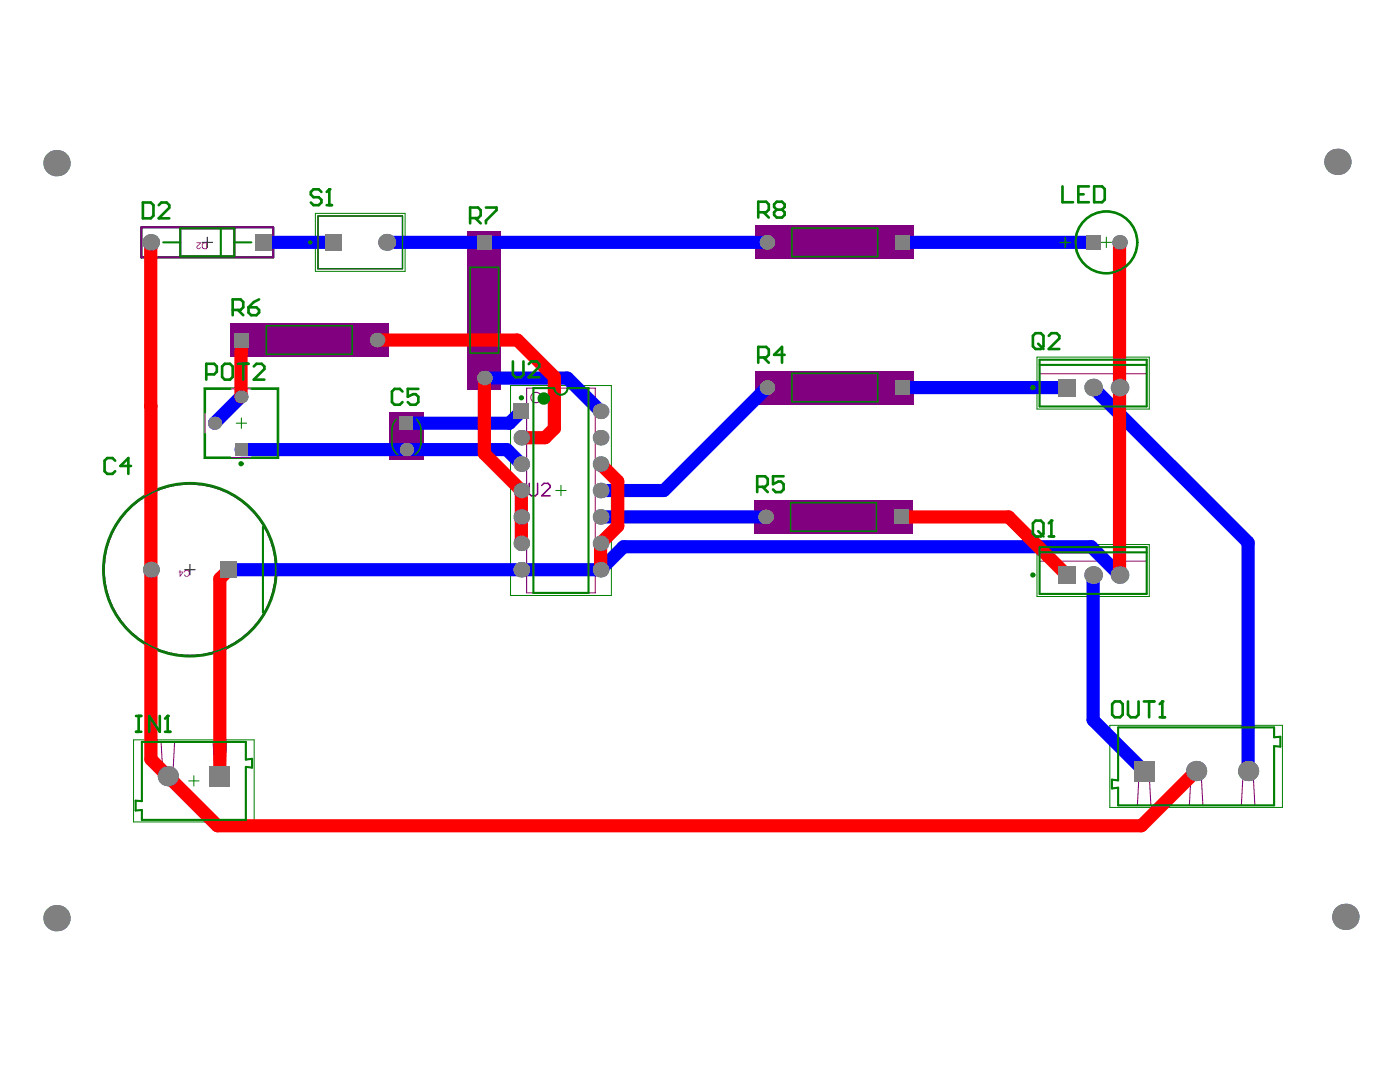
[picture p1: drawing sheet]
<svg xmlns="http://www.w3.org/2000/svg" width="279mm" height="216mm" viewBox="0 0 279 216" stroke-linecap="round" stroke-linejoin="round" font-family="sans-serif">
<path d="M40.3 48.4h2.1M41.4 47.3v2.1M36.9 113.7h2M37.9 112.6v2.1" fill="none" stroke="#000" stroke-width=".21"/>
<g fill="#008000">
<path d="M151.1 46.4h6.7v-1.1h17.6v1.1h6.7v3.9h-6.7v1.2h-17.6v-1.2h-6.7z"/>
<path d="M94.7 46.4h3.9v6.7h1.2v17.6h-1.2v6.7h-3.9v-6.7h-1.1v-17.6h1.1z"/>
<path d="M150.8 101.2h6.7v-1.2h17.7v1.2h6.7v3.9h-6.7v1.2h-17.7v-1.2h-6.7z"/>
<path d="M151.1 75.4h6.7v-1.2h17.6v1.2h6.7v3.9h-6.7v1.1h-17.6v-1.1h-6.7z"/>
<path d="M46.2 65.9h6.7v-1.2h17.6v1.2h6.7v3.9h-6.7v1.2h-17.6v-1.2h-6.7z"/>
<path d="M78 82.6h6.3v9h-6.3z"/>
</g>
<path d="M62.9 42.6h17.9v11.5h-17.9zM40.7 77.4h14.9v14.1h-14.9zM101.9 76.9h20.1v41.9h-20.1zM207 71.3h22.4v10.3h-22.4zM207 108.7h22.4v10.3h-22.4zM26.7 147.6h24v16.4h-24zM37.7 155.8h2M38.7 154.8v2.1M221.5 144.7h34.4v16.4h-34.4zM237.7 152.9h2.1M238.7 151.9v2.1" fill="none" stroke="#008000" stroke-width=".2"/>
<g fill="none" stroke="#008000" stroke-width=".21">
<path d="M219.8 48.4h2M220.8 47.3v2.1M217.1 77.3h2.1M218.2 76.3v2.1M47.1 84.4h2.1M48.2 83.4v2.1M110.9 97.9h2.1M112 96.8v2.1M217.1 114.7h2.1M218.2 113.7v2.1"/>
<circle cx="220.8" cy="48.4" r="6.3"/>
</g>
<g fill="none" stroke="#008000" stroke-width=".41">
<path d="M28.2 45.4h26.3v6h-26.3z"/>
<circle cx="37.9" cy="113.7" r="17.3"/>
</g>
<path d="M94.7 46.4h3.9v6.7h1.2v17.6h-1.2v6.7h-3.9v-6.7h-1.1v-17.6h1.1zM151.1 46.4h6.7v-1.1h17.6v1.1h6.7v3.9h-6.7v1.2h-17.6v-1.2h-6.7zM46.2 65.9h6.7v-1.2h17.6v1.2h6.7v3.9h-6.7v1.2h-17.6v-1.2h-6.7zM151.1 75.4h6.7v-1.2h17.6v1.2h6.7v3.9h-6.7v1.1h-17.6v-1.1h-6.7zM78 82.6h6.3v9h-6.3zM150.8 101.2h6.7v-1.2h17.7v1.2h6.7v3.9h-6.7v1.2h-17.7v-1.2h-6.7z" fill="none" stroke="#008000" stroke-width=".32"/>
<g fill="none" stroke="#800080" stroke-width=".21">
<path d="M40.9 77.6h14.5v13.7h-14.5zM105.1 77.4h13.7v40.9h-13.7zM207.5 71.8h21.3v9.3h-21.3zM207.5 74.6h21.3M207.5 112h21.3M207.5 109.2h21.3v9.3h-21.3zM28.3 148h20.8v3.6l1.2-.2v1.8l-1.2-.2v10.6h-20.8v-2l-1.2 .1v-1.9l1.2 .1zM32.2 148l.4 7.5a.93 .93 0 0 0 .9 .9 .93 .93 0 0 0 .9-.9l.4-7.5M42.5 148l.4 7.5M45.2 148l-.4 7.5a.93 .93 0 0 1-.9 .9 .93 .93 0 0 1-1-.9M223.2 145.1h31.1v2l1.2-.1v2l-1.2-.1v11.8h-31.1v-3.5l-1.3 .1v-1.7l1.3 .1zM227 160.7l.4-7.5a.93 .93 0 0 1 .9-.9 .93 .93 0 0 1 1 .9l.4 7.5"/>
<path d="M237.4 160.7l.4-7.5a.93 .93 0 0 1 .9-.9 .93 .93 0 0 1 .9 .9l.5 7.5M247.7 160.7l.5-7.5a.93 .93 0 0 1 .9-.9 .93 .93 0 0 1 .9 .9l.4 7.5"/>
<circle cx="220.8" cy="48.4" r="6.1"/>
<circle cx="107" cy="79.3" r="1.04"/>
</g>
<path d="M63.5 43.1h16.8v10.5h-16.8z" fill="none" stroke="#800080" stroke-width=".26"/>
<g fill="none" stroke="#800080" stroke-width=".41">
<path d="M36 45.6h10.8v5.6h-10.8z"/>
<circle cx="61.9" cy="48.4" r=".21"/>
</g>
<g fill="none" stroke="#800080" stroke-width=".2">
<path d="M94.1 53.6h5.1v16.6h-5.1zM96.7 48.4v5.2M153.1 48.4h5.2M158.3 45.8h16.6v5.1h-16.6zM174.9 48.4h5.3M48.2 67.9h5.2M53.4 65.3h16.6v5.1h-16.6zM70 67.9h5.3M96.7 70.2v5.2M153.1 77.3h5.2M158.3 74.8h16.6v5.1h-16.6zM174.9 77.3h5.3"/>
<path d="M79.1 84.1a2.64 2.64 0 0 1 2.9-.8 2.64 2.64 0 0 1 1.8 2.5v2.6a2.64 2.64 0 0 1-2.7 2.6 2.64 2.64 0 0 1-2.6-2.6l.1-3.2zM152.8 103.1h5.2M158 100.6h16.6v5.1h-16.6zM174.6 103.1h5.3"/>
</g>
<circle cx="37.9" cy="113.7" r="17.1" fill="none" stroke="#800080" stroke-width=".31"/>
<g fill="#800080">
<path d="M150.8 45h31.6v6.7h-31.6z"/>
<path d="M93.3 46.1h6.7v31.6h-6.7z"/>
<path d="M150.6 99.8h31.5v6.7h-31.5z"/>
<path d="M150.8 74h31.6v6.7h-31.6z"/>
<path d="M45.9 64.5h31.6v6.7h-31.6z"/>
<path d="M77.7 82.3h6.8v9.5h-6.8z"/>
</g>
<path d="M28.2 45.4h26.3v6h-26.3z" fill="none" stroke="#800080" stroke-width=".41"/>
<g fill="#800080">
<path d="M39.2 48.4h.9l-.4 .5a.32 .32 0 0 0-.3 .4 .32 .32 0 0 0 .3 .3l.2-.3 .2 .1a.44 .44 0 0 1-.8 .2 .44 .44 0 0 1 .2-.8l.3-.3h-.6z"/>
<path d="M36.9 113.8l.4-.1a.65 .65 0 0 1 .5 1 .65 .65 0 0 1-1.1 0l.2-.1a.46 .46 0 0 0 .7 .2 .46 .46 0 0 0 0-.8 .36 .36 0 0 0-.4-.1 .36 .36 0 0 0-.3 .3h-.2z"/>
<path d="M40.5 48.6v.2a.51 .51 0 0 0 .3 .8h.4v-1.1zM40.4 48.6l.2-.2h.7v1.3h-.6a.69 .69 0 0 1-.3-1.1z"/>
<path d="M36 114.2v.6l.4-.6zM35.8 113.7h.2v.3h.6l-.6 1h-.2v-.8h-.1v-.2h.1z"/>
</g>
<path d="M105.6 96.4v2.1l.4 .4h.9l.4-.4v-2.1M108.1 96.9l.4-.5h.9l.4 .5v.4l-1.7 1.6h1.7" fill="none" stroke="#800080" stroke-width=".31"/>
<g fill="none" stroke="#00f" stroke-width="2.6">
<path d="M52.7 48.4h13.9M77.2 48.4h75.9M180.2 48.4h38M48.1 79.2l-5.3 5.2M96.7 75.4h16.5l6.7 6.7M153.1 77.3l-20.6 20.6h-12.6M180.2 77.3h32.7M218.2 77.3l30.9 30.9v45.7M48.1 89.7h53l2.9 2.9M104 82.1l-2.3 2.3h-20.6M45.7 113.7h74.2l4.5-4.6h93.4l5.6 5.6M119.9 103.1h32.9"/>
<path d="M218.2 114.7v29l10.1 10.2"/>
</g>
<g fill="#808080">
<path d="M46.8 88.4h2.6v2.6h-2.6z" fill-rule="evenodd"/>
<path d="M44.1 112.1h3.2v3.2h-3.2z" fill-rule="evenodd"/>
<path d="M79.8 83.1h2.6v2.7h-2.6z" fill-rule="evenodd"/>
<path d="M102.5 80.5h3.1v3.1h-3.1z" fill-rule="evenodd"/>
<path d="M46.7 66.4h2.9v2.9h-2.9z" fill-rule="evenodd"/>
<path d="M64.9 46.7h3.4v3.4h-3.4z" fill-rule="evenodd"/>
<path d="M95.2 46.9h2.9v2.9h-2.9z" fill-rule="evenodd"/>
<path d="M51 46.7h3.3v3.3h-3.3z" fill-rule="evenodd"/>
<path d="M211.1 113h3.6v3.5h-3.6z" fill-rule="evenodd"/>
<path d="M178.4 101.7h2.9v2.9h-2.9z" fill-rule="evenodd"/>
<path d="M226.3 151.8h4.1v4.1h-4.1z" fill-rule="evenodd"/>
<path d="M178.7 46.9h2.9v2.9h-2.9z" fill-rule="evenodd"/>
<path d="M216.7 46.9h2.9v2.9h-2.9z" fill-rule="evenodd"/>
<path d="M211.1 75.6h3.6v3.5h-3.6z" fill-rule="evenodd"/>
<path d="M178.7 75.9h2.9v2.9h-2.9z" fill-rule="evenodd"/>
<path d="M41.9 152.9h4v4h-4z" fill-rule="evenodd"/>
</g>
<g fill="#808080">
<circle cx="119.9" cy="92.6" r="1.55"/>
<circle cx="81.1" cy="89.7" r="1.31"/>
<circle cx="30.1" cy="113.7" r="1.6"/>
<circle cx="104" cy="113.7" r="1.55"/>
<circle cx="104" cy="108.4" r="1.55"/>
<circle cx="119.9" cy="108.4" r="1.55"/>
<circle cx="104" cy="103.1" r="1.55"/>
<circle cx="119.9" cy="103.1" r="1.55"/>
<circle cx="104" cy="97.9" r="1.55"/>
<circle cx="119.9" cy="97.9" r="1.55"/>
<circle cx="104" cy="92.6" r="1.55"/>
<circle cx="104" cy="87.3" r="1.55"/>
<circle cx="119.9" cy="87.3" r="1.55"/>
<circle cx="42.8" cy="84.4" r="1.29"/>
<circle cx="119.9" cy="82.1" r="1.55"/>
<circle cx="48.1" cy="79.2" r="1.29"/>
<circle cx="96.7" cy="75.4" r="1.45"/>
<circle cx="75.3" cy="67.9" r="1.45"/>
<circle cx="77.2" cy="48.4" r="1.69"/>
<circle cx="249.1" cy="153.9" r="2.02"/>
<circle cx="268.5" cy="182.9" r="2.63"/>
<circle cx="153.1" cy="77.3" r="1.45"/>
<circle cx="223.4" cy="77.3" r="1.76"/>
<circle cx="266.9" cy="32.3" r="2.63"/>
<circle cx="223.4" cy="114.7" r="1.76"/>
<circle cx="218.2" cy="114.7" r="1.76"/>
<circle cx="152.8" cy="103.1" r="1.45"/>
<circle cx="238.7" cy="153.9" r="2.02"/>
<circle cx="153.1" cy="48.4" r="1.45"/>
<circle cx="223.4" cy="48.4" r="1.45"/>
<circle cx="119.9" cy="113.7" r="1.55"/>
<circle cx="218.2" cy="77.3" r="1.76"/>
<circle cx="11.3" cy="183.2" r="2.63"/>
<circle cx="30.1" cy="48.4" r="1.66"/>
<circle cx="11.3" cy="32.6" r="2.63"/>
<circle cx="33.5" cy="154.9" r="2.02"/>
</g>
<path d="M30.1 48.4v103.1l13.3 13.3h184.4l10.9-10.9M223.4 48.4v66.3M48.2 67.9l-.1 11.3M75.3 67.9h28l7.3 7.3v10.3l-1.8 1.8h-4.8M96.7 75.4v15.1l7.3 7.4v10.5M119.9 92.6l3.4 3.4v9l-3.4 3.4v5.3M45.7 113.7l-1.8 1.8v39.4M179.9 103.1h21.4l11.6 11.6" fill="none" stroke="#f00" stroke-width="2.6"/>
<g fill="#808080">
<path d="M46.8 88.4h2.6v2.6h-2.6z" fill-rule="evenodd"/>
<path d="M44.1 112.1h3.2v3.2h-3.2z" fill-rule="evenodd"/>
<path d="M79.8 83.1h2.6v2.7h-2.6z" fill-rule="evenodd"/>
<path d="M102.5 80.5h3.1v3.1h-3.1z" fill-rule="evenodd"/>
<path d="M46.7 66.4h2.9v2.9h-2.9z" fill-rule="evenodd"/>
<path d="M64.9 46.7h3.4v3.4h-3.4z" fill-rule="evenodd"/>
<path d="M95.2 46.9h2.9v2.9h-2.9z" fill-rule="evenodd"/>
<path d="M51 46.7h3.3v3.3h-3.3z" fill-rule="evenodd"/>
<path d="M211.1 113h3.6v3.5h-3.6z" fill-rule="evenodd"/>
<path d="M178.4 101.7h2.9v2.9h-2.9z" fill-rule="evenodd"/>
<path d="M226.3 151.8h4.1v4.1h-4.1z" fill-rule="evenodd"/>
<path d="M178.7 46.9h2.9v2.9h-2.9z" fill-rule="evenodd"/>
<path d="M216.7 46.9h2.9v2.9h-2.9z" fill-rule="evenodd"/>
<path d="M211.1 75.6h3.6v3.5h-3.6z" fill-rule="evenodd"/>
<path d="M178.7 75.9h2.9v2.9h-2.9z" fill-rule="evenodd"/>
<path d="M41.9 152.9h4v4h-4z" fill-rule="evenodd"/>
</g>
<g fill="#808080">
<circle cx="119.9" cy="92.6" r="1.55"/>
<circle cx="81.1" cy="89.7" r="1.31"/>
<circle cx="30.1" cy="113.7" r="1.6"/>
<circle cx="104" cy="113.7" r="1.55"/>
<circle cx="104" cy="108.4" r="1.55"/>
<circle cx="119.9" cy="108.4" r="1.55"/>
<circle cx="104" cy="103.1" r="1.55"/>
<circle cx="119.9" cy="103.1" r="1.55"/>
<circle cx="104" cy="97.9" r="1.55"/>
<circle cx="119.9" cy="97.9" r="1.55"/>
<circle cx="104" cy="92.6" r="1.55"/>
<circle cx="104" cy="87.3" r="1.55"/>
<circle cx="119.9" cy="87.3" r="1.55"/>
<circle cx="42.8" cy="84.4" r="1.29"/>
<circle cx="119.9" cy="82.1" r="1.55"/>
<circle cx="48.1" cy="79.2" r="1.29"/>
<circle cx="96.7" cy="75.4" r="1.45"/>
<circle cx="75.3" cy="67.9" r="1.45"/>
<circle cx="77.2" cy="48.4" r="1.69"/>
<circle cx="249.1" cy="153.9" r="2.02"/>
<circle cx="268.5" cy="182.9" r="2.63"/>
<circle cx="153.1" cy="77.3" r="1.45"/>
<circle cx="223.4" cy="77.3" r="1.76"/>
<circle cx="266.9" cy="32.3" r="2.63"/>
<circle cx="223.4" cy="114.7" r="1.76"/>
<circle cx="218.2" cy="114.7" r="1.76"/>
<circle cx="152.8" cy="103.1" r="1.45"/>
<circle cx="238.7" cy="153.9" r="2.02"/>
<circle cx="153.1" cy="48.4" r="1.45"/>
<circle cx="223.4" cy="48.4" r="1.45"/>
<circle cx="119.9" cy="113.7" r="1.55"/>
<circle cx="218.2" cy="77.3" r="1.76"/>
<circle cx="11.3" cy="183.2" r="2.63"/>
<circle cx="30.1" cy="48.4" r="1.66"/>
<circle cx="11.3" cy="32.6" r="2.63"/>
<circle cx="33.5" cy="154.9" r="2.02"/>
</g>
<g fill="none" stroke="#008000" stroke-width=".41">
<path d="M32.6 48.4h3.4M36 45.6h10.8v5.6h-10.8zM44.1 45.7v5.3M46.8 48.4h3.4M46 77.6h-5.1v4.7M50.2 77.6h5.2v13.7h-5.2M110.6 77.4h-4.1v40.9h11v-40.9h-4.2M207.5 71.8h21.3v9.3h-21.3zM207.5 72.8h21.3M40.9 86.6v4.7h5.1M52.5 105.1v17.1M207.5 110.2h21.3"/>
<path d="M207.5 109.2h21.3v9.3h-21.3zM28.3 148h20.8v3.6l1.2-.2v1.8l-1.2-.2v10.6h-20.8v-2l-1.2 .1v-1.9l1.2 .1zM223.2 145.1h31.1v2l1.2-.1v2l-1.2-.1v11.8h-31.1v-3.5l-1.3 .1v-1.7l1.3 .1z"/>
</g>
<path d="M63.5 43.1h16.8v10.5h-16.8z" fill="none" stroke="#008000" stroke-width=".26"/>
<path d="M93.8 53.3h5.7v17.2h-5.7zM158 45.5h17.2v5.7h-17.2zM53.2 65h17.1v5.7h-17.1zM158 74.5h17.2v5.7h-17.2zM78.2 85.5v3.2M84 85.5v3.2M157.8 100.3h17.1v5.7h-17.1z" fill="none" stroke="#008000" stroke-width=".32"/>
<path d="M27.1 142.9h1.1M27.1 146h1.1M27.7 142.9v3.1M31.9 142.9v3.1l-2.1-3.1v3.1M32.9 146h1.1M33.5 142.9v3.1" fill="none" stroke="#008000" stroke-width=".53"/>
<circle cx="33.5" cy="142.9" r=".26" fill="#008000"/>
<path d="M64.1 38.3l-.5-.5h-1l-.6 .5v.5l.6 .6h1l.5 .5v.5l-.5 .5h-1l-.6-.5M65.7 37.8v3.1M65.2 40.9h1.1M41.2 74.7h1.5l.6-.5v-1.1l-.6-.5h-1.5v3.2M44.3 73.1l.6-.5h1l.5 .5v2.1l-.5 .6h-1l-.6-.6zM47.5 72.6h2.1M48.5 72.6v3.2M50.6 73.1l.6-.5h1l.6 .5v.5l-2.2 2.2h2.2M102.4 72.1v2.7l.5 .5h1l.6-.5v-2.7M105.5 72.6l.5-.5h1.1l.5 .5v.6l-2.1 2.1h2.1M33.5 142.9l-.6 .5" fill="none" stroke="#008000" stroke-width=".53"/>
<path d="M211.6 48.4h2M212.6 47.4v2" fill="none" stroke="#008000" stroke-width=".31"/>
<circle cx="65.7" cy="37.8" r=".26" fill="#008000"/>
<g fill="none" stroke="#008000" stroke-width=".53">
<path d="M65.7 37.8l-.5 .5M51.7 59.7l-1 .6-1.1 1M93.8 43.5h1.6l.5-.5v-1.1l-.5-.5h-1.6v3.2M94.9 43.5l1 1.1M97 41.4h2.1v.5l-2.1 2.1v.6M151.3 42.4h1.6l.5-.6v-1l-.5-.5h-1.6v3.1M152.4 42.4l1 1M155 41.8l-.5-.5v-.5l.5-.5h1.1l.5 .5v.5l-.5 .5M155 41.8l-.5 .6v.5l.5 .5h1.1l.5-.5v-.5l-.5-.6M155 41.8h1.1M46.4 61.8h1.6l.5-.5v-1l-.5-.6h-1.6v3.2M47.5 61.8l1 1.1"/>
<path d="M49.6 61.3h1.6l.5 .5v.6l-.5 .5h-1.1l-.5-.5zM151.3 71.3h1.6l.5-.5v-1.1l-.5-.5h-1.6v3.2M152.4 71.3l1 1.1M156.6 70.8h-2.1l1.6-1.6v3.2M206.1 67l.6-.5h1l.5 .5v2.1l-.5 .5h-1l-.6-.5zM207.2 68.6l1 1M209.3 67l.5-.5h1.1l.5 .5v.5l-2.1 2.1h2.1M151.1 97.1h1.6l.5-.5v-1l-.5-.6h-1.6v3.2M152.2 97.1l1 1.1M156.4 95h-2.1v1.6l1-.5h.6l.5 .5v1.1l-.5 .5h-1.1l-.5-.5M206.1 104.4l.6-.5h1l.5 .5v2.1l-.5 .5h-1l-.6-.5zM207.2 106l1 1"/>
<path d="M209.3 107h1.1M209.8 103.9v3.1"/>
</g>
<circle cx="209.8" cy="103.9" r=".26" fill="#008000"/>
<g fill="none" stroke="#008000" stroke-width=".53">
<path d="M212 37.2v3.2h2.2M215.2 38.8h1.1M217.3 37.2h-2.1v3.2h2.1M218.4 37.2h1.5l.6 .5v2.1l-.6 .6h-1.5zM28.5 40.4h1.6l.5 .5v2.1l-.5 .6h-1.6zM31.7 40.9l.5-.5h1.1l.5 .5v.6l-2.1 2.1h2.1M80.3 78.1l-.5-.5h-1.1l-.5 .5v2.1l.5 .6h1.1l.5-.6M83.5 77.6h-2.1v1.6l1-.5h.6l.5 .5v1l-.5 .6h-1.1l-.5-.6M23 91.9l-.5-.5h-1.1l-.5 .5v2.1l.5 .6h1.1l.5-.6M26.1 93h-2.1l1.6-1.6v3.2M209.8 103.9l-.5 .5M225.1 140v2.6l.5 .5h1.1l.5-.5v-2.6"/>
<path d="M228.3 140h2.1M229.3 140v3.1M232 140v3.1M222 140.5l.5-.5h1l.6 .5v2.1l-.6 .5h-1l-.5-.5zM231.4 143.1h1.1"/>
</g>
<circle cx="232" cy="140" r=".26" fill="#008000"/>
<path d="M232 140l-.6 .5" fill="none" stroke="#008000" stroke-width=".53"/>
<g fill="none" stroke="#008000" stroke-width=".52">
<circle cx="104" cy="79.4" r=".26"/>
<circle cx="206.1" cy="77.3" r=".26"/>
<circle cx="48.1" cy="92.5" r=".26"/>
<circle cx="206.1" cy="114.7" r=".26"/>
</g>
<g fill="none" stroke="#008000" stroke-width=".41">
<path d="M110.6 77.4a1.32 1.32 0 0 0 1.4 1.4 1.32 1.32 0 0 0 1.3-1.4"/>
<circle cx="61.9" cy="48.4" r=".21"/>
<circle cx="220.8" cy="48.4" r="6.1"/>
</g>
<circle cx="108.5" cy="79.5" r=".62" fill="none" stroke="#008000" stroke-width="1.2"/>
<circle cx="37.9" cy="113.7" r="17.1" fill="none" stroke="#008000" stroke-width=".31"/>
<path d="M78.2 88.4l.3 1.3 .9 1M79.1 83.7l-.6 .7-.3 1.4M83.1 83.7l.6 .7 .3 1.4M84 88.4l-.3 1.3-.8 1" fill="none" stroke="#008000" stroke-width=".32"/>
</svg>
